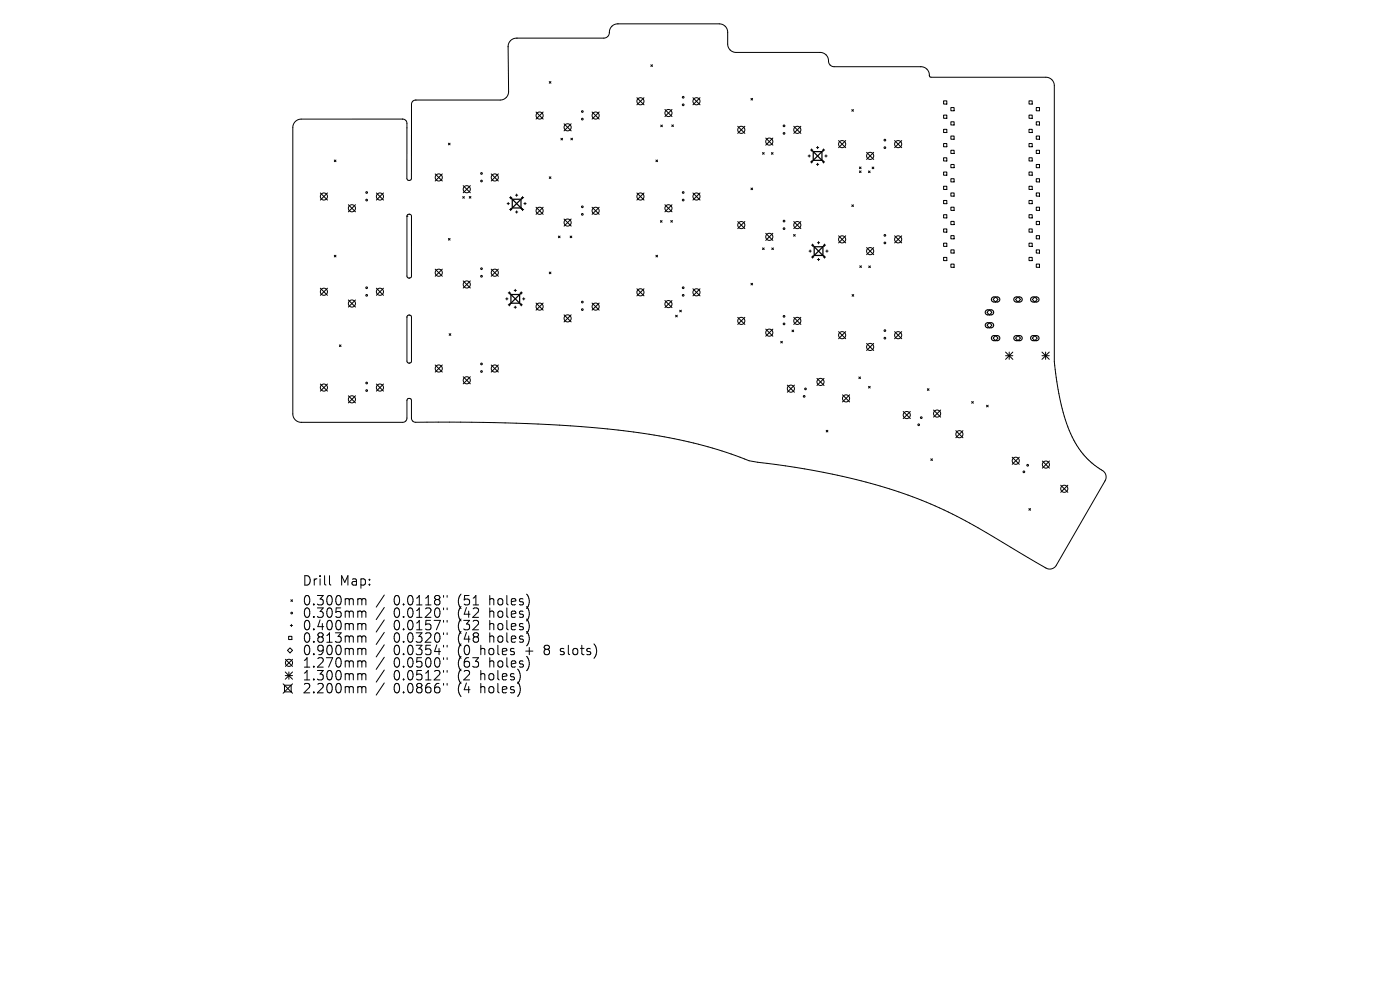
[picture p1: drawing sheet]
<svg xmlns="http://www.w3.org/2000/svg" width="297mm" height="210mm" viewBox="0 0 297 210" stroke-linecap="round" stroke-linejoin="round" font-family="sans-serif">
<defs><g id="words">
<g font-size="2.8">
<text x="64.1" y="124.5">Drill</text>
<text x="72.1" y="124.5">Map:</text>
<text x="64.1" y="128.7">0.300mm</text>
<text x="64.1" y="131.3">0.305mm</text>
<text x="83.5" y="128.7">0.0118&quot;</text>
<text x="83.5" y="131.3">0.0120&quot;</text>
<text x="97.2" y="128.7">(51</text>
<text x="97.2" y="131.3">(42</text>
<text x="104.1" y="128.7">holes)</text>
<text x="104.1" y="131.3">holes)</text>
<text x="64.1" y="134">0.400mm</text>
<text x="64.1" y="136.6">0.813mm</text>
<text x="83.5" y="134">0.0157&quot;</text>
<text x="83.5" y="136.6">0.0320&quot;</text>
<text x="97.2" y="134">(32</text>
<text x="97.2" y="136.6">(48</text>
<text x="104.1" y="134">holes)</text>
<text x="104.1" y="136.6">holes)</text>
<text x="64.1" y="139.3">0.900mm</text>
<text x="64.1" y="141.9">1.270mm</text>
<text x="83.5" y="139.3">0.0354&quot;</text>
<text x="83.5" y="141.9">0.0500&quot;</text>
<text x="97.2" y="139.3">(0</text>
<text x="97.2" y="141.9">(63</text>
<text x="102.2" y="139.3">holes</text>
<text x="104.1" y="141.9">holes)</text>
<text x="111.9" y="139.3">+</text>
<text x="116.1" y="139.3">8</text>
<text x="119.7" y="139.3">slots)</text>
<text x="64.1" y="144.6">1.300mm</text>
<text x="64.1" y="147.4">2.200mm</text>
<text x="83.5" y="144.6">0.0512&quot;</text>
<text x="83.5" y="147.4">0.0866&quot;</text>
<text x="97.2" y="144.6">(2</text>
<text x="97.2" y="147.4">(4</text>
<text x="102.2" y="144.6">holes)</text>
<text x="102.2" y="147.4">holes)</text>
</g>
</g></defs>
<g fill="none" stroke="#000" stroke-width=".21">
<path d="M116.5 17.3l.4 .4M116.9 17.3l-.4 .4M129.3 6.9h.1M138.1 13.7l.3 .4M138.4 13.7l-.3 .4M62.6 25.8l.6-.4 .7-.1 22 .1 .3 .3 .1 .5v11.7a.49 .49 0 0 0 .5 .4 .49 .49 0 0 0 .5-.4v-15.8l.3-.6 .6-.3h17.9a1.78 1.78 0 0 0 1.8-1.8l-.1-9.5a1.78 1.78 0 0 1 1.8-1.8h18.5a1.4 1.4 0 0 0 1.2-1.7 1.77 1.77 0 0 1 1.8-1.3h21.6a1.78 1.78 0 0 1 1.7 1.7v2.6a1.78 1.78 0 0 0 1.8 1.7h17.9a1.92 1.92 0 0 1 1.7 2.2l.5 .6 .7 .3h18.4a1.99 1.99 0 0 1 1.9 2.1l24.6 .1a1.78 1.78 0 0 1 1.8 1.8l.1 59.4a43.4 43.4 0 0 0 4.4 16.5 17.7 17.7 0 0 0 6.1 6.1l.4 .9-.3 .9-10.3 17.9-.6 .6-.8 .2-.8-.2-10.9-6.5a100.8 100.8 0 0 0-36.4-13.8l-6-1.1-5.9-.8a15.5 15.5 0 0 1-6.6-1.7 122.3 122.3 0 0 0-32.8-6.1 525.5 525.5 0 0 0-35.5-1l-.5-.7v-4a.49 .49 0 0 0-.5-.3 .49 .49 0 0 0-.5 .4v4l-.3 .5-.4 .2h-21.7a1.78 1.78 0 0 1-1.8-1.8v-60.8l.2-.6zM70.9 33.9l.4 .4M71.3 33.9l-.4 .4M92.3 36.9l1.5 1.5M93.8 36.9l-1.5 1.5M95.1 30.4l.4 .3M95.5 30.4l-.4 .3"/>
<path d="M98.3 39.4l1.5 1.5M99.8 39.4l-1.5 1.5M104.2 36.9l1.5 1.5M105.7 36.9l-1.5 1.5M113.7 23.8l1.5 1.5M115.2 23.8l-1.5 1.5M116.5 37.5l.4 .4M116.9 37.5l-.4 .4M119 29.3l.4 .4M119.4 29.3l-.4 .4M119.7 26.3l1.5 1.5M121.1 29.3l.4 .4"/>
<path d="M121.2 26.3l-1.5 1.5M121.5 29.3l-.4 .4M125.6 23.8l1.5 1.5M127.1 23.8l-1.5 1.5M135.1 20.7l1.5 1.5M136.6 20.7l-1.5 1.5M139.1 33.9l.4 .4M139.5 33.9l-.4 .4M140.2 26.5l.3 .4M140.5 26.5l-.3 .4M141.1 23.2l1.5 1.5M142.5 26.5l.4 .3"/>
<path d="M142.6 23.2l-1.5 1.5M142.9 26.5l-.4 .3M147 20.7l1.5 1.5M148.5 20.7l-1.5 1.5M156.5 26.8l1.5 1.5M158 26.8l-1.5 1.5M159.3 20.9l.4 .3M159.3 39.9l.4 .3M159.7 20.9l-.4 .3M159.7 39.9l-.4 .3M161.8 32.4l.3 .3M162.1 32.4l-.3 .3"/>
<path d="M162.4 29.3l1.6 1.5M163.6 32.4l.4 .3M164 29.3l-1.6 1.5M164 32.4l-.4 .3M168.4 26.8l1.5 1.5M169.9 26.8l-1.5 1.5M171.4 33.1h.5M171.7 32.8v.5M172 31.8h.4M172 34.3h.4M172.2 31.6v.5M172.2 34.1v.5"/>
<path d="M173.2 31.3h.5M173.2 34.9h.5M173.4 31.1v.4M173.4 34.6v.5M174.5 31.8h.4M174.5 34.3h.4M174.7 31.6v.5M174.7 34.1v.5M175 33.1h.5M175.2 32.8v.5M177.9 29.8l1.5 1.5M179.4 29.8l-1.5 1.5"/>
<path d="M180.7 23.2l.4 .4M181.1 23.2l-.4 .4M182.3 35.4l.4 .4M182.3 36.3l.4 .3M182.7 35.4l-.4 .4M182.7 36.3l-.4 .3M183.8 32.3l1.6 1.5M184.2 36.3l.4 .3M184.6 36.3l-.4 .3M185 35.4l.4 .4M185.4 32.3l-1.6 1.5M185.4 35.4l-.4 .4"/>
<path d="M189.8 29.8l1.5 1.5M191.3 29.8l-1.5 1.5M200.2 21.4h.7v.7h-.7zM200.2 24.4h.7v.7h-.7zM200.2 27.4h.7v.7h-.7zM200.2 30.5h.7v.6h-.7zM200.2 33.5h.7v.7h-.7zM200.2 36.5h.7v.7h-.7zM200.2 39.5h.7v.7h-.7zM201.7 22.8h.7v.7h-.7zM201.7 25.8h.7v.7h-.7zM201.7 28.9h.7v.6h-.7z"/>
<path d="M201.7 31.9h.7v.7h-.7zM201.7 34.9h.7v.7h-.7zM201.7 37.9h.7v.7h-.7zM218.3 21.4h.7v.7h-.7zM218.3 24.4h.7v.7h-.7zM218.3 27.4h.7v.7h-.7zM218.3 30.5h.7v.6h-.7zM218.3 33.5h.7v.7h-.7zM218.3 36.5h.7v.7h-.7zM218.3 39.5h.7v.7h-.7zM219.8 22.8h.7v.7h-.7zM219.8 25.8h.7v.7h-.7z"/>
<path d="M219.8 28.9h.7v.6h-.7zM219.8 31.9h.7v.7h-.7zM219.8 34.9h.7v.7h-.7zM219.8 37.9h.7v.7h-.7zM68 40.9l1.5 1.5M69.5 40.9l-1.5 1.5M70.9 54.1l.4 .4M71.3 54.1l-.4 .4M73.9 43.4l1.5 1.5M75.4 43.4l-1.5 1.5M79.8 40.9l1.6 1.5M81.4 40.9l-1.6 1.5"/>
<path d="M86.3 45.9h.1M86.5 45.6v-.1a.51 .51 0 0 1 .8 .4v12.7a.49 .49 0 0 1-.5 .4 .49 .49 0 0 1-.5-.4v-12.7zM92.3 57.1l1.5 1.5M93.8 57.1l-1.5 1.5M95.1 50.6l.4 .3M95.5 50.6l-.4 .3M98.2 41.7l.3 .4M98.3 59.6l1.5 1.5M98.5 41.7l-.3 .4M99.5 41.7l.4 .3M99.8 59.6l-1.5 1.5M99.9 41.7l-.4 .3"/>
<path d="M104.2 57.1l1.5 1.5M105.7 57.1l-1.5 1.5M107.6 43.2h.5M107.8 43v.4M108.1 41.9h.5M108.1 44.4h.5M108.3 41.7v.5M108.3 44.2v.5M109.4 41.4h.4M109.4 45h.4M109.6 41.2v.4M109.6 44.7v.5"/>
<path d="M110.6 41.9h.5M110.6 44.4h.5M110.9 41.7v.5M110.9 44.2v.5M111.1 43.2h.5M111.4 43v.4M113.7 44l1.5 1.5M115.2 44l-1.5 1.5M116.5 57.7l.4 .4M116.9 57.7l-.4 .4M118.5 50.1l.3 .3M118.8 50.1l-.3 .3"/>
<path d="M119.7 46.5l1.5 1.5M121 50.1l.3 .3M121.2 46.5l-1.5 1.5M121.3 50.1l-.3 .3M125.6 44l1.5 1.5M127.1 44l-1.5 1.5M135.1 40.9l1.5 1.5M136.6 40.9l-1.5 1.5M139.1 54.1l.4 .4M139.5 54.1l-.4 .4M140.1 46.8l.4 .4M140.5 46.8l-.4 .4"/>
<path d="M141.1 43.4l1.5 1.5M142.3 46.8l.4 .3M142.6 43.4l-1.5 1.5M142.7 46.8l-.4 .3M147 40.9l1.5 1.5M148.5 40.9l-1.5 1.5M156.5 47l1.5 1.5M158 47l-1.5 1.5M161.8 52.6l.3 .3M162.1 52.6l-.3 .3M162.4 49.5l1.6 1.5M163.7 52.6l.4 .3"/>
<path d="M164 49.5l-1.6 1.5M164.1 52.6l-.4 .3M168.3 49.7l.4 .4M168.4 47l1.5 1.5M168.7 49.7l-.4 .4M169.9 47l-1.5 1.5M171.6 53.3h.5M171.9 53v.5M172.2 52h.4M172.2 54.5h.4M172.4 51.8v.4M172.4 54.3v.5"/>
<path d="M173.4 51.5h.5M173.4 55.1h.5M173.7 51.2v.5M173.7 54.8v.5M174.7 52h.4M174.7 54.5h.4M174.9 51.8v.4M174.9 54.3v.5M175.2 53.3h.5M175.4 53v.5M177.9 50l1.5 1.5M179.4 50l-1.5 1.5"/>
<path d="M180.7 43.5l.4 .3M181.1 43.5l-.4 .3M182.4 56.4l.4 .3M182.8 56.4l-.4 .3M183.8 52.5l1.6 1.5M184.3 56.4l.4 .4M184.7 56.4l-.4 .4M185.4 52.5l-1.6 1.5M189.8 50l1.5 1.5M191.3 50l-1.5 1.5M200.2 42.5h.7v.7h-.7zM200.2 45.5h.7v.7h-.7z"/>
<path d="M200.2 48.6h.7v.6h-.7zM200.2 51.6h.7v.7h-.7zM200.2 54.6h.7v.7h-.7zM201.7 40.9h.7v.7h-.7zM201.7 43.9h.7v.7h-.7zM201.7 47h.7v.6h-.7zM201.7 50h.7v.7h-.7zM201.7 53h.7v.7h-.7zM201.7 56h.7v.7h-.7zM218.3 42.5h.7v.7h-.7zM218.3 45.5h.7v.7h-.7zM218.3 48.6h.7v.6h-.7z"/>
<path d="M218.3 51.6h.7v.7h-.7zM218.3 54.6h.7v.7h-.7zM219.8 40.9h.7v.7h-.7zM219.8 43.9h.7v.7h-.7zM219.8 47h.7v.6h-.7zM219.8 50h.7v.7h-.7zM219.8 53h.7v.7h-.7zM219.8 56h.7v.7h-.7zM68 61.1l1.5 1.5M69.5 61.1l-1.5 1.5M72 73.2l.4 .3M72.4 73.2l-.4 .3"/>
<path d="M73.9 63.6l1.5 1.5M75.4 63.6l-1.5 1.5M79.8 61.1l1.6 1.5M81.4 61.1l-1.6 1.5M86.3 67.3h.1M86.5 67v-.1a.5 .5 0 0 1 .8 .4v9.3a.49 .49 0 0 1-.5 .4 .49 .49 0 0 1-.5-.4v-9.3zM92.3 77.4l1.5 1.5M93.8 77.4l-1.5 1.5M95.3 70.8l.3 .3M95.6 70.8l-.3 .3M98.3 79.9l1.5 1.5M99.8 79.9l-1.5 1.5"/>
<path d="M104.2 77.4l1.5 1.5M105.7 77.4l-1.5 1.5M107.3 63.4h.5M107.5 63.2v.4M107.8 62.1h.5M107.8 64.7h.5M108.1 61.9v.5M108.1 64.4v.5M109.1 61.6h.5M109.1 65.2h.5M109.3 61.4v.4M109.3 64.9v.5"/>
<path d="M110.3 62.1h.5M110.3 64.7h.5M110.6 61.9v.5M110.6 64.4v.5M110.9 63.4h.4M111.1 63.2v.4M113.7 64.3l1.5 1.5M115.2 64.3l-1.5 1.5M119.7 66.8l1.5 1.5M121.2 66.8l-1.5 1.5M125.6 64.3l1.5 1.5M127.1 64.3l-1.5 1.5"/>
<path d="M135.1 61.3l1.5 1.5M136.6 61.3l-1.5 1.5M141.1 63.8l1.5 1.5M142.6 63.8l-1.5 1.5M143.3 66.9l.4 .3M143.7 66.9l-.4 .3M144.2 65.8l.3 .4M144.5 65.8l-.3 .4M147 61.3l1.5 1.5M148.5 61.3l-1.5 1.5M156.5 67.3l1.5 1.5M158 67.3l-1.5 1.5"/>
<path d="M159.3 60.1l.4 .3M159.7 60.1l-.4 .3M162.4 69.8l1.6 1.5M164 69.8l-1.6 1.5M165.6 72.4l.4 .4M166 72.4l-.4 .4M168 70l.4 .4M168.4 70l-.4 .4M168.4 67.3l1.5 1.5M169.9 67.3l-1.5 1.5M177.9 70.3l1.5 1.6M179.4 70.3l-1.5 1.6"/>
<path d="M180.8 62.5l.3 .3M181.1 62.5l-.3 .3M182.2 80l.4 .3M182.6 80l-.4 .3M183.8 72.8l1.6 1.6M185.4 72.8l-1.6 1.6M189.8 70.3l1.5 1.6M191.3 70.3l-1.5 1.6M209.4 66.3l.5-.6 .5 .6-.5 .5zM209.9 68.5l.5 .5-.5 .5-.5-.5zM211.2 63l.5 .5-.5 .6-.5-.6zM211.2 71.2l.5 .5-.5 .6-.5-.6z"/>
<path d="M213.3 74.7l1.6 1.5M213.3 75.5h1.6M214.1 74.7v1.5M214.9 74.7l-1.6 1.5M215.4 63.5l.6-.5 .5 .5-.5 .6zM215.4 71.7l.6-.5 .5 .5-.5 .6zM219.5 63l.6 .5-.6 .6-.5-.6zM219.5 71.2l.6 .5-.6 .6-.5-.6zM221 75.5h1.6M221 74.7l1.6 1.5M221.8 74.7v1.5M222.6 74.7l-1.6 1.5"/>
<path d="M68 81.5l1.5 1.5M69.5 81.5l-1.5 1.5M73.9 84l1.5 1.5M75.4 84l-1.5 1.5M79.8 81.5l1.6 1.5M81.4 81.5l-1.6 1.5M167 81.7l1.5 1.5M168.5 81.7l-1.5 1.5M173.3 80.3l1.5 1.5M174.8 80.3l-1.5 1.5M175.3 91.3l.3 .3M175.6 91.3l-.3 .3"/>
<path d="M178.7 83.8l1.5 1.5M180.2 83.8l-1.5 1.5M184.3 82l.3 .3M184.6 82l-.3 .3M191.6 87.3l1.5 1.5M193.1 87.3l-1.5 1.5M196.7 82.5l.4 .3M197.1 82.5l-.4 .3M197.5 97.3l.3 .4M197.8 97.3l-.3 .4M198 87l1.6 1.5M199.6 87l-1.6 1.5"/>
<path d="M202.8 91.4l1.5 1.5M204.3 91.4l-1.5 1.5M206.1 85.2l.4 .3M206.5 85.2l-.4 .3M209.3 86l.3 .3M209.6 86l-.3 .3M214.7 97l1.5 1.5M216.2 97l-1.5 1.5M221.1 97.8l1.5 1.5M222.6 97.8l-1.5 1.5M218.3 107.9l.3 .3M218.6 107.9l-.3 .3"/>
<path d="M225 102.9l1.5 1.5M226.5 102.9l-1.5 1.5M60.5 139.8l1.6 1.6M61.2 135h.7v.7h-.7zM61.5 137.4l.6 .6-.6 .5-.5-.5zM61.6 132.7h.5M61.7 127.2l.4 .4M61.8 132.4v.5M62.1 127.2l-.4 .4M62.1 139.8l-1.6 1.6M69.9 122.1v1.7l.3 .3M76.2 127l.5 .1 .1 .2"/>
<path d="M76.2 129.6h.3l.3 .3M76.2 132.3h.3l.3 .3M76.2 134.9h.3l.3 .3M76.2 137.5l.5 .1 .1 .2M76.8 127.3l.2-.3 .5 .1 .1 1.2M76.8 127.3v1M76.8 129.9v1.1M76.8 132.6v1M76.8 135.2v1M76.8 137.8v1.1M76.8 129.9l.2-.3 .5 .1 .1 1.3M76.8 132.6l.2-.3 .5 .1 .1 1.2"/>
<path d="M76.8 135.2l.2-.3 .5 .1 .1 1.2M76.8 137.8l.2-.3 .5 .1 .1 1.3M81.5 126.2l-1.7 2.6M81.5 128.9l-1.7 2.5M81.5 131.5l-1.7 2.6M81.5 134.1l-1.7 2.6M81.5 136.8l-1.7 2.6M81.5 139.4l-1.7 2.6M94.1 126.3v.4M94.1 129v.3M94.1 131.6v.4M94.1 134.2v.4"/>
<path d="M94.1 136.9v.4M94.1 139.5v.4M94.9 126.3v.4M94.9 129v.3M94.9 131.6v.4M94.9 134.2v.4M94.9 136.9v.4M94.9 139.5v.4M118.9 138.8l.1 .1M119 137.6v.5M60.1 145.1l2 2M60.4 145.4h1.4v1.4h-1.4z"/>
<path d="M60.5 142.5l1.6 1.6M60.5 143.3h1.6M61.3 142.5v1.6M62.1 142.5l-1.6 1.6M62.1 145.1l-2 2M76.2 140.2l.5 .1 .1 .2M76.2 142.9l.5 .1 .1 .2M76.2 145.6l.5 .1 .1 .2M76.8 140.5v1M76.8 143.2v1M76.8 145.9v1.1M76.8 140.5l.2-.3 .5 .1 .1 1.2"/>
<path d="M76.8 143.2l.2-.3 .5 .1 .1 1.2M76.8 145.9l.2-.3 .5 .1 .1 1.3M81.5 142.1l-1.7 2.6M81.5 144.9l-1.7 2.5M94.1 142.2v.4M94.1 145v.4M94.9 142.2v.4M94.9 145v.4"/>
<circle cx="93.1" cy="37.6" r=".75"/>
<circle cx="102.1" cy="36.8" r=".18"/>
<circle cx="102.1" cy="38.4" r=".18"/>
<circle cx="105" cy="37.6" r=".75"/>
<circle cx="114.5" cy="24.5" r=".75"/>
<circle cx="120.4" cy="27" r=".75"/>
<circle cx="123.5" cy="23.7" r=".18"/>
<circle cx="123.5" cy="25.3" r=".18"/>
<circle cx="126.4" cy="24.5" r=".75"/>
<circle cx="135.9" cy="21.5" r=".75"/>
<circle cx="141.8" cy="24" r=".75"/>
<circle cx="144.9" cy="20.6" r=".18"/>
<circle cx="144.9" cy="22.2" r=".18"/>
<circle cx="147.8" cy="21.5" r=".75"/>
<circle cx="157.3" cy="27.5" r=".75"/>
<circle cx="163.2" cy="30" r=".75"/>
<circle cx="166.3" cy="26.7" r=".18"/>
<circle cx="166.3" cy="28.3" r=".18"/>
<circle cx="169.1" cy="27.5" r=".75"/>
<circle cx="178.7" cy="30.6" r=".75"/>
<circle cx="184.6" cy="33.1" r=".75"/>
<circle cx="187.7" cy="29.7" r=".18"/>
<circle cx="187.7" cy="31.3" r=".18"/>
<circle cx="190.5" cy="30.6" r=".75"/>
<circle cx="68.7" cy="41.7" r=".75"/>
<circle cx="74.7" cy="44.2" r=".75"/>
<circle cx="77.8" cy="40.8" r=".18"/>
<circle cx="77.8" cy="42.4" r=".18"/>
<circle cx="80.6" cy="41.7" r=".75"/>
<circle cx="93.1" cy="57.8" r=".75"/>
<circle cx="99" cy="40.1" r=".75"/>
<circle cx="102.1" cy="57" r=".18"/>
<circle cx="102.1" cy="58.6" r=".18"/>
<circle cx="105" cy="57.8" r=".75"/>
<circle cx="114.5" cy="44.7" r=".75"/>
<circle cx="120.4" cy="47.2" r=".75"/>
<circle cx="123.5" cy="43.9" r=".18"/>
<circle cx="123.5" cy="45.5" r=".18"/>
<circle cx="126.4" cy="44.7" r=".75"/>
<circle cx="135.9" cy="41.7" r=".75"/>
<circle cx="141.8" cy="44.2" r=".75"/>
<circle cx="144.9" cy="40.8" r=".18"/>
<circle cx="144.9" cy="42.4" r=".18"/>
<circle cx="147.8" cy="41.7" r=".75"/>
<circle cx="157.3" cy="47.7" r=".75"/>
<circle cx="163.2" cy="50.2" r=".75"/>
<circle cx="166.3" cy="46.9" r=".18"/>
<circle cx="166.3" cy="48.5" r=".18"/>
<circle cx="169.1" cy="47.7" r=".75"/>
<circle cx="178.7" cy="50.8" r=".75"/>
<circle cx="184.6" cy="53.3" r=".75"/>
<circle cx="187.7" cy="49.9" r=".18"/>
<circle cx="187.7" cy="51.5" r=".18"/>
<circle cx="190.5" cy="50.8" r=".75"/>
<circle cx="68.7" cy="61.9" r=".75"/>
<circle cx="74.7" cy="64.4" r=".75"/>
<circle cx="77.8" cy="61" r=".18"/>
<circle cx="77.8" cy="62.6" r=".18"/>
<circle cx="80.6" cy="61.9" r=".75"/>
<circle cx="93.1" cy="78.2" r=".75"/>
<circle cx="99" cy="60.3" r=".75"/>
<circle cx="102.1" cy="77.2" r=".18"/>
<circle cx="102.1" cy="78.8" r=".18"/>
<circle cx="105" cy="78.2" r=".75"/>
<circle cx="114.5" cy="65" r=".75"/>
<circle cx="120.4" cy="67.5" r=".75"/>
<circle cx="123.5" cy="64.1" r=".18"/>
<circle cx="123.5" cy="65.7" r=".18"/>
<circle cx="126.4" cy="65" r=".75"/>
<circle cx="135.9" cy="62" r=".75"/>
<circle cx="141.8" cy="64.5" r=".75"/>
<circle cx="144.9" cy="61" r=".18"/>
<circle cx="144.9" cy="62.6" r=".18"/>
<circle cx="147.8" cy="62" r=".75"/>
<circle cx="157.3" cy="68.1" r=".75"/>
<circle cx="163.2" cy="70.6" r=".75"/>
<circle cx="166.3" cy="67.1" r=".18"/>
<circle cx="166.3" cy="68.7" r=".18"/>
<circle cx="169.1" cy="68.1" r=".75"/>
<circle cx="178.7" cy="71.1" r=".75"/>
<circle cx="184.6" cy="73.6" r=".75"/>
<circle cx="187.7" cy="70.1" r=".18"/>
<circle cx="187.7" cy="71.7" r=".18"/>
<circle cx="190.5" cy="71.1" r=".75"/>
<circle cx="68.7" cy="82.2" r=".75"/>
<circle cx="74.7" cy="84.7" r=".75"/>
<circle cx="77.8" cy="81.2" r=".18"/>
<circle cx="77.8" cy="82.9" r=".18"/>
<circle cx="80.6" cy="82.2" r=".75"/>
<circle cx="99" cy="80.7" r=".75"/>
<circle cx="167.8" cy="82.4" r=".75"/>
<circle cx="170.6" cy="84.1" r=".18"/>
<circle cx="170.9" cy="82.5" r=".18"/>
<circle cx="174.1" cy="81" r=".75"/>
<circle cx="179.5" cy="84.5" r=".75"/>
<circle cx="192.4" cy="88" r=".75"/>
<circle cx="194.9" cy="90.1" r=".18"/>
<circle cx="195.4" cy="88.6" r=".18"/>
<circle cx="198.8" cy="87.7" r=".75"/>
<circle cx="203.5" cy="92.1" r=".75"/>
<circle cx="215.5" cy="97.7" r=".75"/>
<circle cx="218" cy="98.7" r=".18"/>
<circle cx="221.9" cy="98.6" r=".75"/>
<circle cx="217.2" cy="100.1" r=".18"/>
<circle cx="225.8" cy="103.7" r=".75"/>
<circle cx="61.9" cy="130" r=".18"/>
<circle cx="61.3" cy="140.6" r=".75"/>
</g>
<path d="M209.2 65.9l.3-.2 .9 .1 .3 .2 .1 .4-.4 .4h-1l-.4-.4zM209.2 68.6l.3-.1h.9l.3 .3 .1 .4-.4 .3h-1l-.4-.4zM210.5 63.1l.3-.1h1l.3 .3v.4l-.4 .3h-1l-.4-.4zM210.5 71.4l.3-.2h1l.3 .3v.4l-.4 .3h-1l-.4-.4zM215.2 63.1l.4-.1h.9l.3 .3v.4l-.3 .3h-1.1l-.3-.4zM215.2 71.4l.4-.2h.9l.3 .3v.4l-.3 .3h-1.1l-.3-.4zM218.8 63.1l.3-.1h1l.3 .3v.4l-.4 .3h-1l-.4-.4zM218.8 71.4l.3-.2h1l.3 .3v.4l-.4 .3h-1l-.4-.4z" fill="none" stroke="#000" stroke-width=".24"/>
<path d="M172.1 31.8l2.7 2.6M172.5 32.2h1.9v1.8h-1.9zM174.8 31.8l-2.7 2.6M108.3 41.9l2.6 2.6M108.7 42.3h1.8v1.8h-1.8zM110.9 41.9l-2.6 2.6M172.3 52l2.7 2.6M172.7 52.3h1.9v1.9h-1.9zM175 52l-2.7 2.6M108 62.1l2.6 2.6M108.4 62.5h1.8v1.8h-1.8zM110.6 62.1l-2.6 2.6" fill="none" stroke="#000" stroke-width=".26"/>
<use href="#words"/>
</svg>
